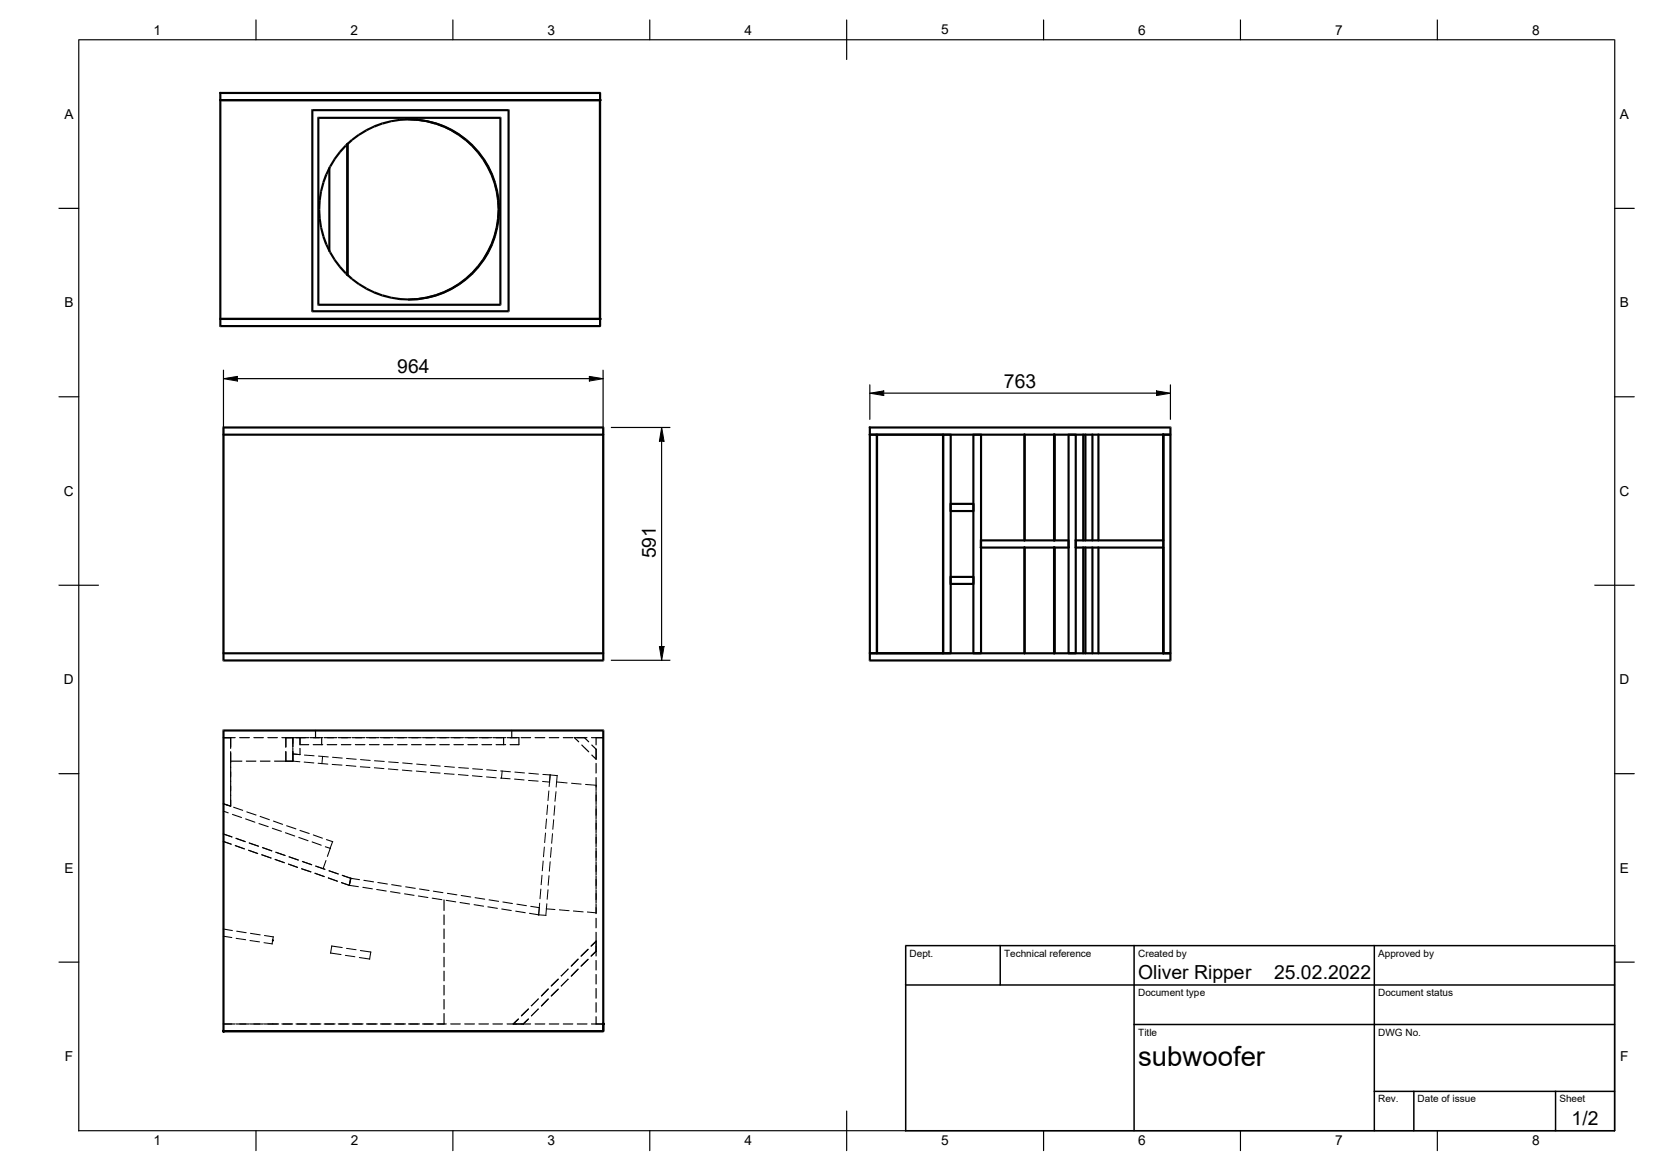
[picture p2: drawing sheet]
<svg xmlns="http://www.w3.org/2000/svg" width="420mm" height="297mm" viewBox="0 0 420 297" stroke-linecap="round" stroke-linejoin="round" font-family="sans-serif">
<defs><g id="words">
<text font-size="7" x="289" y="270.6">subwoofer</text>
<g font-size="4.9">
<text x="100.9" y="94.7">964</text>
<text x="254.9" y="98.4">763</text>
<text x="166.5" y="141.8" transform="rotate(-90 166.5 141.8)">591</text>
<text x="289" y="248.6">Oliver Ripper</text>
<text x="323.5" y="248.6">25.02.2022</text>
<text x="399.1" y="285.7">1/2</text>
</g>
<g font-size="3.5">
<text x="39" y="8.8">1</text>
<text x="89" y="8.8">2</text>
<text x="139" y="8.8">3</text>
<text x="189" y="8.8">4</text>
<text x="239" y="8.7">5</text>
<text x="289" y="8.8">6</text>
<text x="339" y="8.8">7</text>
<text x="389" y="8.8">8</text>
<text x="16.3" y="30.2">A</text>
<text x="411.3" y="30.2">A</text>
<text x="16.3" y="78">B</text>
<text x="411.3" y="78">B</text>
<text x="16.2" y="125.9">C</text>
<text x="411.2" y="125.9">C</text>
<text x="16.2" y="173.7">D</text>
<text x="411.2" y="173.7">D</text>
<text x="16.3" y="221.5">E</text>
<text x="411.3" y="221.5">E</text>
<text x="16.4" y="269.3">F</text>
<text x="411.4" y="269.3">F</text>
<text x="39" y="290.7">1</text>
<text x="89" y="290.7">2</text>
<text x="139" y="290.7">3</text>
<text x="189" y="290.7">4</text>
<text x="239" y="290.7">5</text>
<text x="289" y="290.7">6</text>
<text x="339" y="290.7">7</text>
<text x="389" y="290.7">8</text>
</g>
<g font-size="2.5">
<text x="231" y="242.9">Dept.</text>
<text x="255" y="242.9">Technical reference</text>
<text x="289" y="242.9">Created by</text>
<text x="350" y="242.9">Approved by</text>
<text x="289" y="252.9">Document type</text>
<text x="350" y="252.9">Document status</text>
<text x="289" y="262.9">Title</text>
<text x="350" y="262.9">DWG No.</text>
<text x="350" y="279.9">Rev.</text>
<text x="360" y="279.9">Date of issue</text>
<text x="396" y="279.9">Sheet</text>
</g>
</g></defs>
<g fill="#000">
<path d="M86.1 38.4l.2 .2zM87.5 36.8l.3 .2zM89.2 35.3l.2 .2zM91 34l.1 .2zM94.9 31.8l.1 .3zM97 31.1l.1 .2zM99.2 30.5l.1 .3zM101.5 30.1l.1 .3zM106.1 30.1v.3zM106.2 30.1v.3zM108.4 30.5v.3zM108.5 30.5v.3z"/>
<path d="M110.7 31.1l-.1 .2zM110.7 31.1v.2zM112.8 31.8l-.2 .3zM112.9 31.8l-.1 .3zM116.7 34l-.2 .2zM116.8 34l-.1 .2zM118.4 35.3l-.1 .3zM118.6 35.3l-.2 .2zM119.9 37l.2-.2zM120.2 36.8l-.2 .2zM121.6 38.4l-.2 .3zM121.5 38.6l.2-.2z"/>
<path d="M80.9 50.8h.3zM80.9 55.5h.3zM81.3 48.5l.2 .1zM81.3 57.8h.2zM81.8 46.3l.3 .1zM82.6 44.2l.2 .1zM84.8 40.2l.2 .2zM122.7 40.4l.2-.1zM122.8 40.4l.3-.2zM124.8 44.3l.3-.1zM124.9 44.2h.3zM125.6 46.4l.2-.1z"/>
<path d="M125.7 46.4l.2-.1zM126.1 57.8h.3zM126.1 48.6l.3-.1zM126.2 48.6l.3-.1zM126.2 57.8h.3zM126.4 55.5h.3zM126.4 50.8h.3zM126.6 50.8h.3zM126.6 55.5h.3zM81.8 60h.3zM82.6 62.2l.2-.1zM84.8 66.1l.2-.1z"/>
<path d="M86.1 67.9l.2-.2zM87.5 69.5l.3-.2zM89.4 70.8l-.2 .2zM91.1 72.1l-.1 .2zM95 74.3l-.1 .2zM97.1 75l-.1 .3zM99.3 75.6l-.1 .2zM101.6 75.9l-.1 .3zM106.1 75.9v.3zM106.2 75.9l.1 .3zM108.4 75.6l.1 .2zM108.5 75.6v.2z"/>
<path d="M110.6 75l.1 .3zM110.7 75l.1 .3zM112.6 74.2l.2 .3zM112.8 74.3l.1 .2zM116.5 72.1l.2 .2zM116.7 72.1l.1 .2zM118.3 70.8l.2 .2zM118.4 70.8l.2 .2zM119.9 69.3l.2 .2zM120 69.3l.2 .3zM121.4 67.7l.2 .2zM121.5 67.7l.2 .2z"/>
<path d="M122.7 65.9l.2 .2zM122.8 66l.3 .1zM124.8 62.1l.3 .1zM124.9 62.1l.3 .1zM125.6 59.9l.2 .1zM125.7 59.9l.2 .2zM56.7 96.1l3.5-.6v1.2zM149.6 95.5l3.6 .6-3.6 .6zM220.9 99.8l3.5-.6v1.2zM293.7 99.2l3.5 .6-3.5 .6zM168 108.5l.6 3.5h-1.2zM167.4 164.1h1.2l-.6 3.5z"/>
<path d="M19.9 10.1h.3v277l-.2 .1z" fill-rule="evenodd"/>
<path d="M19.9 9.9l.1 .2z" fill-rule="evenodd"/>
<path d="M64.9 5l.3 .1v5l-.2 .1z" fill-rule="evenodd"/>
<path d="M114.9 5l.2 .1v5l-.1 .1z" fill-rule="evenodd"/>
<path d="M164.8 5l.3 .1v5l-.1 .1z" fill-rule="evenodd"/>
<path d="M214.8 5l.3 .1v10l-.1 .1z" fill-rule="evenodd"/>
<path d="M264.8 5l.3 .1v5l-.1 .1z" fill-rule="evenodd"/>
<path d="M314.8 5l.3 .1v5l-.1 .1z" fill-rule="evenodd"/>
<path d="M364.8 5l.3 .1v5l-.1 .1z" fill-rule="evenodd"/>
<path d="M410 9.9l.2 .2z" fill-rule="evenodd"/>
<path d="M20 9.9h390v.3h-390z" fill-rule="evenodd"/>
<path d="M55.7 25.3l.2-.2v.3z" fill-rule="evenodd"/>
<path d="M55.7 25.4h.5v55.5h-.5z" fill-rule="evenodd"/>
<path d="M55.7 25.3l96.7-.2v.6h-96.5l-.2-.2z" fill-rule="evenodd"/>
<path d="M55.8 23.3h.2l.2 .3v1.8l-.3 .3-.2-.2z" fill-rule="evenodd"/>
<path d="M79 27.8l.3-.1v.2z" fill-rule="evenodd"/>
<path d="M79.3 27.7h49.8v.5h-49.8z" fill-rule="evenodd"/>
<path d="M80.7 29.6l.1 .3h-.2z" fill-rule="evenodd"/>
<path d="M80.8 29.6h46.2v.6h-46.2z" fill-rule="evenodd"/>
<path d="M86.1 38.5l.4 .3-1.3 1.8-.4-.4z" fill-rule="evenodd"/>
<path d="M87.5 36.8l.5 .4-1.5 1.6-.4-.4z" fill-rule="evenodd"/>
<path d="M87.9 36.5l.4-.1 .1 .2v33.2l-.3 .3-.2-.2z" fill-rule="evenodd"/>
<path d="M88 36.4l.4-.2 .2 .3v33.4l-.3 .2-.3-.1z" fill-rule="evenodd"/>
<path d="M87.6 36.8l1.6-1.5 .4 .4-1.7 1.5z" fill-rule="evenodd"/>
<path d="M89.2 35.3l1.8-1.3 .3 .4-1.8 1.3z" fill-rule="evenodd"/>
<path d="M92.9 32.8l.1 .3z" fill-rule="evenodd"/>
<path d="M91 34l1.9-1.1 .3 .4-1.9 1.2z" fill-rule="evenodd"/>
<path d="M92.9 32.8l2-.9 .2 .4-2 1z" fill-rule="evenodd"/>
<path d="M94.9 31.8l2.1-.7 .2 .5-2.1 .8z" fill-rule="evenodd"/>
<path d="M97 31.1l2.2-.6 .2 .5-2.2 .6z" fill-rule="evenodd"/>
<path d="M99.3 30.5l2.2-.4 .1 .6-2.2 .3z" fill-rule="evenodd"/>
<path d="M103.9 30.1v.2z" fill-rule="evenodd"/>
<path d="M101.6 30.1h2.3v.5l-2.3 .1z" fill-rule="evenodd"/>
<path d="M103.6 30.1h2.5v.6l-2.3-.1-.3-.2z" fill-rule="evenodd"/>
<path d="M103.9 30.1h2.3v.6l-2.3-.1z" fill-rule="evenodd"/>
<path d="M106.2 30.1l2.2 .4-.1 .5-2.2-.3z" fill-rule="evenodd"/>
<path d="M106.3 30.1l2.2 .4v.5l-2.3-.3z" fill-rule="evenodd"/>
<path d="M108.5 30.5l2.2 .6-.2 .5-2.2-.6z" fill-rule="evenodd"/>
<path d="M108.5 30.5l2.2 .6-.1 .5-2.2-.6z" fill-rule="evenodd"/>
<path d="M110.7 31.1l2.1 .7-.2 .6-2.1-.8z" fill-rule="evenodd"/>
<path d="M110.8 31.1l2.1 .7-.2 .5-2.1-.7z" fill-rule="evenodd"/>
<path d="M114.8 32.8l-.2 .3z" fill-rule="evenodd"/>
<path d="M112.8 31.9l2 .9-.2 .5-2-1z" fill-rule="evenodd"/>
<path d="M114.9 32.8l-.1 .3z" fill-rule="evenodd"/>
<path d="M112.9 31.8l2 1-.3 .5-2-1z" fill-rule="evenodd"/>
<path d="M114.8 32.9l1.9 1.1-.3 .5-1.9-1.2z" fill-rule="evenodd"/>
<path d="M114.9 32.8l1.9 1.2-.3 .5-1.9-1.2z" fill-rule="evenodd"/>
<path d="M116.7 34l1.7 1.3-.3 .5-1.7-1.3z" fill-rule="evenodd"/>
<path d="M116.8 34l1.8 1.3-.4 .4-1.7-1.3z" fill-rule="evenodd"/>
<path d="M118.1 35.7l.4-.4 1.6 1.5-.4 .4z" fill-rule="evenodd"/>
<path d="M118.6 35.3l1.6 1.5-.4 .4-1.6-1.5z" fill-rule="evenodd"/>
<path d="M119.9 37l.2-.2 1.5 1.6-.4 .4-1.5-1.6z" fill-rule="evenodd"/>
<path d="M119.8 37.2l.4-.4 1.5 1.6-.4 .4z" fill-rule="evenodd"/>
<path d="M126.8 29.9h.5v47.4h-.5z" fill-rule="evenodd"/>
<path d="M127 29.6l.3 .3h-.3z" fill-rule="evenodd"/>
<path d="M128.9 27.9h.5v51.1h-.5z" fill-rule="evenodd"/>
<path d="M129.1 27.7l.3 .2h-.3z" fill-rule="evenodd"/>
<path d="M152.1 25.3l.3-.2 .2 .3v55.5l-.3 .3-.2-.1z" fill-rule="evenodd"/>
<path d="M55.7 23.5l96.7-.2v.6h-96.5l-.2-.2z" fill-rule="evenodd"/>
<path d="M152.4 25.1l.3 .3h-.3z" fill-rule="evenodd"/>
<path d="M55.9 25.1h96.5v.6h-96.5z" fill-rule="evenodd"/>
<path d="M152.4 23.3l.3 .3h-.3z" fill-rule="evenodd"/>
<path d="M152.4 25.4h.3l-.3 .3z" fill-rule="evenodd"/>
<path d="M152.1 23.6h.6v1.8h-.6z" fill-rule="evenodd"/>
<path d="M14.9 52.7l5.3 .2-.2 .1h-5z" fill-rule="evenodd"/>
<path d="M80.8 53.2h.3z" fill-rule="evenodd"/>
<path d="M80.8 53.2h.5l.1 2.3h-.5z" fill-rule="evenodd"/>
<path d="M80.9 50.8h.5l-.1 2.4h-.5z" fill-rule="evenodd"/>
<path d="M80.9 55.5h.5l.4 2.2-.5 .1z" fill-rule="evenodd"/>
<path d="M81.3 48.5l.5 .1-.4 2.3-.5-.1z" fill-rule="evenodd"/>
<path d="M81.3 57.9l.5-.2 .6 2.2-.6 .1z" fill-rule="evenodd"/>
<path d="M81.8 46.3l.6 .1-.6 2.2-.5-.1z" fill-rule="evenodd"/>
<path d="M82.6 44.2l.5 .2-.8 2.1-.5-.2z" fill-rule="evenodd"/>
<path d="M83.4 42.6l.3-.1 .2 .3v20.8l-.3 .3-.2-.1z" fill-rule="evenodd"/>
<path d="M83.6 42.2h.2z" fill-rule="evenodd"/>
<path d="M83.6 42.2l.5 .2-1 2-.5-.2z" fill-rule="evenodd"/>
<path d="M84.8 40.3l.4 .2-1.1 1.9-.5-.3z" fill-rule="evenodd"/>
<path d="M121.2 38.8l.4-.3 1.3 1.8-.4 .3z" fill-rule="evenodd"/>
<path d="M121.3 38.8l.4-.4 1.3 1.8-.4 .4z" fill-rule="evenodd"/>
<path d="M123.8 42.3l.3-.1z" fill-rule="evenodd"/>
<path d="M122.5 40.6l.4-.3 1.2 1.9-.5 .2z" fill-rule="evenodd"/>
<path d="M124 42.2l.2-.1z" fill-rule="evenodd"/>
<path d="M122.6 40.5l.5-.3 1.1 1.9-.5 .3z" fill-rule="evenodd"/>
<path d="M123.6 42.4l.5-.2 1 2-.6 .2z" fill-rule="evenodd"/>
<path d="M123.7 42.4l.5-.3 1 2.1-.5 .2z" fill-rule="evenodd"/>
<path d="M124.5 44.4l.6-.2 .7 2.1-.5 .2z" fill-rule="evenodd"/>
<path d="M124.7 44.4l.5-.2 .7 2.1-.5 .1z" fill-rule="evenodd"/>
<path d="M126.2 55.5h.5l-.3 2.3-.5-.1z" fill-rule="evenodd"/>
<path d="M125.3 46.4l.5-.1 .6 2.2-.5 .1z" fill-rule="evenodd"/>
<path d="M125.4 46.4l.5-.1 .6 2.2-.5 .1z" fill-rule="evenodd"/>
<path d="M126.3 55.5h.6l-.4 2.3-.5-.1z" fill-rule="evenodd"/>
<path d="M126.3 53.2h.5l-.1 2.3h-.5z" fill-rule="evenodd"/>
<path d="M125.9 48.6l.5-.1 .3 2.3-.5 .1z" fill-rule="evenodd"/>
<path d="M126.6 53.2h.3z" fill-rule="evenodd"/>
<path d="M126.2 50.8h.5l.1 2.4h-.5z" fill-rule="evenodd"/>
<path d="M126 48.6l.5-.1 .4 2.3-.6 .1z" fill-rule="evenodd"/>
<path d="M126.4 53.2h.6l-.1 2.3h-.6z" fill-rule="evenodd"/>
<path d="M126.7 53.2h.3z" fill-rule="evenodd"/>
<path d="M126.3 50.8h.6l.1 2.4h-.6z" fill-rule="evenodd"/>
<path d="M409.9 52.7l5.2 .2-.1 .1h-5z" fill-rule="evenodd"/>
<path d="M79 79h.3v.3z" fill-rule="evenodd"/>
<path d="M79 27.9h.6v51.1h-.6z" fill-rule="evenodd"/>
<path d="M80.6 77.3h.2v.3z" fill-rule="evenodd"/>
<path d="M80.6 29.9h.5v47.4h-.5z" fill-rule="evenodd"/>
<path d="M81.8 60.1l.5-.2 .8 2.1-.5 .2z" fill-rule="evenodd"/>
<path d="M82.6 62.2l.5-.3 1 2.1-.5 .2z" fill-rule="evenodd"/>
<path d="M83.6 64.2l.2-.1z" fill-rule="evenodd"/>
<path d="M83.6 64.2l.5-.3 1.1 1.9-.4 .3z" fill-rule="evenodd"/>
<path d="M84.8 66.1l.4-.3 1.3 1.8-.4 .3z" fill-rule="evenodd"/>
<path d="M86.1 67.9l.4-.4 1.5 1.7-.5 .3z" fill-rule="evenodd"/>
<path d="M87.9 69.1l1.7 1.5-.4 .4-1.6-1.4z" fill-rule="evenodd"/>
<path d="M89.5 70.6l1.8 1.3-.3 .4-1.8-1.3z" fill-rule="evenodd"/>
<path d="M91.3 71.9l1.9 1.1-.3 .5-1.9-1.2z" fill-rule="evenodd"/>
<path d="M93 73.3l-.1 .2z" fill-rule="evenodd"/>
<path d="M93.1 73l2 1-.2 .5-2-1z" fill-rule="evenodd"/>
<path d="M95.1 74l2.1 .8-.2 .5-2.1-.8z" fill-rule="evenodd"/>
<path d="M97.2 74.7l2.2 .6-.2 .5-2.2-.5z" fill-rule="evenodd"/>
<path d="M99.4 75.3l2.2 .3-.1 .6-2.2-.4z" fill-rule="evenodd"/>
<path d="M101.6 75.6l2.3 .2v.5l-2.3-.1z" fill-rule="evenodd"/>
<path d="M103.5 75.9l2.6-.3v.6l-2.4 .1z" fill-rule="evenodd"/>
<path d="M103.9 76v.3z" fill-rule="evenodd"/>
<path d="M103.9 75.8l2.3-.2v.6l-2.3 .1z" fill-rule="evenodd"/>
<path d="M106.1 75.6l2.2-.3 .1 .5-2.2 .4z" fill-rule="evenodd"/>
<path d="M106.2 75.6l2.3-.3v.5l-2.2 .4z" fill-rule="evenodd"/>
<path d="M108.3 75.3l2.2-.6 .2 .6-2.2 .5z" fill-rule="evenodd"/>
<path d="M108.4 75.3l2.2-.6 .1 .6-2.2 .5z" fill-rule="evenodd"/>
<path d="M110.5 74.7l2.1-.7 .2 .5-2.1 .7z" fill-rule="evenodd"/>
<path d="M110.6 74.8l2.1-.8 .2 .5-2.1 .8z" fill-rule="evenodd"/>
<path d="M112.6 74l2-1 .2 .5-2 1z" fill-rule="evenodd"/>
<path d="M112.6 74l2-1 .3 .5-2 1z" fill-rule="evenodd"/>
<path d="M114.6 73.2l.2 .3z" fill-rule="evenodd"/>
<path d="M114.5 73l1.9-1.1 .3 .4-1.9 1.2z" fill-rule="evenodd"/>
<path d="M114.8 73.3l.1 .2z" fill-rule="evenodd"/>
<path d="M114.6 73l1.9-1.1 .3 .4-1.9 1.2z" fill-rule="evenodd"/>
<path d="M116.4 71.9l1.7-1.3 .3 .4-1.7 1.3z" fill-rule="evenodd"/>
<path d="M116.5 71.9l1.7-1.3 .4 .4-1.8 1.3z" fill-rule="evenodd"/>
<path d="M118.1 70.6l1.6-1.5 .4 .4-1.6 1.5z" fill-rule="evenodd"/>
<path d="M118.2 70.6l1.6-1.5 .4 .5-1.6 1.4z" fill-rule="evenodd"/>
<path d="M121.2 67.5l.4 .4-1.5 1.6-.4-.4z" fill-rule="evenodd"/>
<path d="M121.3 67.5l.4 .4-1.5 1.6-.4-.4z" fill-rule="evenodd"/>
<path d="M122.5 65.7l.4 .4-1.3 1.8-.4-.4z" fill-rule="evenodd"/>
<path d="M122.6 65.8l.4 .3-1.3 1.8-.4-.3z" fill-rule="evenodd"/>
<path d="M123.6 63.9l.5 .3-1.2 1.9-.4-.3z" fill-rule="evenodd"/>
<path d="M123.7 63.9l.5 .3-1.1 1.9-.5-.3z" fill-rule="evenodd"/>
<path d="M123.8 64.1l.3 .1z" fill-rule="evenodd"/>
<path d="M124.5 61.9l.6 .3-1 2-.5-.3z" fill-rule="evenodd"/>
<path d="M124 64.1l.2 .1z" fill-rule="evenodd"/>
<path d="M124.7 61.9l.5 .3-1 2-.5-.3z" fill-rule="evenodd"/>
<path d="M125.3 59.9l.5 .1-.7 2.1-.6-.1z" fill-rule="evenodd"/>
<path d="M125.4 59.9l.5 .2-.7 2-.5-.1z" fill-rule="evenodd"/>
<path d="M125.9 57.7l.5 .1-.6 2.2-.5-.1z" fill-rule="evenodd"/>
<path d="M126 57.7l.5 .1-.6 2.2-.5-.1z" fill-rule="evenodd"/>
<path d="M80.8 77.1h46.2v.5h-46.2z" fill-rule="evenodd"/>
<path d="M127 77.3h.3l-.3 .3z" fill-rule="evenodd"/>
<path d="M79.3 78.7h49.8v.6h-49.8z" fill-rule="evenodd"/>
<path d="M129.1 79h.3l-.3 .3z" fill-rule="evenodd"/>
<path d="M55.7 80.8l.2-.1v.2z" fill-rule="evenodd"/>
<path d="M55.7 80.9h.5v1.9h-.5z" fill-rule="evenodd"/>
<path d="M55.7 80.9h.2v.3z" fill-rule="evenodd"/>
<path d="M55.9 80.7h96.5v.5h-96.5z" fill-rule="evenodd"/>
<path d="M55.7 82.8h.2v.3z" fill-rule="evenodd"/>
<path d="M55.9 82.5h96.5v.6h-96.5z" fill-rule="evenodd"/>
<path d="M60.1 96l89.7 .1-.2 .2h-89.4z" fill-rule="evenodd"/>
<path d="M152.4 80.7l.3 .2h-.3z" fill-rule="evenodd"/>
<path d="M55.9 80.7h96.5v.5h-96.5z" fill-rule="evenodd"/>
<path d="M152.4 80.9h.3l-.3 .3z" fill-rule="evenodd"/>
<path d="M152.1 25.4h.6v55.5h-.6z" fill-rule="evenodd"/>
<path d="M152.4 82.8h.3l-.3 .3z" fill-rule="evenodd"/>
<path d="M152.1 80.9h.6v1.9h-.6z" fill-rule="evenodd"/>
<path d="M224.3 99.7l69.5 .1-.1 .1h-69.3z" fill-rule="evenodd"/>
<path d="M14.9 100.6l5.3 .1-.2 .2h-5z" fill-rule="evenodd"/>
<path d="M56.6 108.2l.1 .3h-.2z" fill-rule="evenodd"/>
<path d="M56.6 110.1l.1 .2h-.2z" fill-rule="evenodd"/>
<path d="M56.5 108.5h.5v1.8l-.3 .3-.2-.2z" fill-rule="evenodd"/>
<path d="M56.5 110.3h.5v55.5l-.3 .3-.2-.2z" fill-rule="evenodd"/>
<path d="M153.2 108.2l.3 .3h-.3z" fill-rule="evenodd"/>
<path d="M56.7 108.2h96.5v.6h-96.5z" fill-rule="evenodd"/>
<path d="M153.2 110.1l.3 .2h-.3z" fill-rule="evenodd"/>
<path d="M56.7 110.1h96.5v.5h-96.5z" fill-rule="evenodd"/>
<path d="M152.9 108.5h.6v1.8l-.3 .3-.3-.2z" fill-rule="evenodd"/>
<path d="M155.2 108.4l15.1 .1-.2 .2h-14.9z" fill-rule="evenodd"/>
<path d="M220.7 110.1l.2 .2h-.3z" fill-rule="evenodd"/>
<path d="M220.9 110.1h1.8v.5h-1.8z" fill-rule="evenodd"/>
<path d="M220.6 110.2l76.6-.1v.5h-76.3l-.3-.2z" fill-rule="evenodd"/>
<path d="M220.7 97.6l.3 .1v8.7l-.1 .2z" fill-rule="evenodd"/>
<path d="M220.7 108.2h.3l.1 .3v1.8l-.2 .3-.3-.2z" fill-rule="evenodd"/>
<path d="M222.4 110.2l.2-.1v.2z" fill-rule="evenodd"/>
<path d="M222.4 110.3h.5v55.5h-.5z" fill-rule="evenodd"/>
<path d="M222.4 110.3h.6v55.5h-.6z" fill-rule="evenodd"/>
<path d="M222.7 110.1l.3 .2h-.3z" fill-rule="evenodd"/>
<path d="M239.3 110.1l.1 .2h-.2z" fill-rule="evenodd"/>
<path d="M239.2 110.3h.5v55.5h-.5z" fill-rule="evenodd"/>
<path d="M239.5 110.1l.3 .2h-.3z" fill-rule="evenodd"/>
<path d="M222.6 110.1h16.9v.5h-16.9z" fill-rule="evenodd"/>
<path d="M241.4 110.1l.3 .2h-.3z" fill-rule="evenodd"/>
<path d="M239.4 110.1h2v.5h-2z" fill-rule="evenodd"/>
<path d="M247 110.1l.1 .2h-.2z" fill-rule="evenodd"/>
<path d="M246.9 110.3h.5v55.5h-.5z" fill-rule="evenodd"/>
<path d="M249.1 110.1l.3 .2h-.3z" fill-rule="evenodd"/>
<path d="M247.1 110.1h2v.5h-2z" fill-rule="evenodd"/>
<path d="M271.2 110.1l.1 .2h-.2z" fill-rule="evenodd"/>
<path d="M271.3 110.1h1.8v.5h-1.8z" fill-rule="evenodd"/>
<path d="M272.9 110.3h.5v55.5h-.5z" fill-rule="evenodd"/>
<path d="M273.1 110.1l.3 .2h-.3z" fill-rule="evenodd"/>
<path d="M297.2 108.2l.3 .3h-.3z" fill-rule="evenodd"/>
<path d="M297.2 110.1l.3 .2h-.3z" fill-rule="evenodd"/>
<path d="M220.6 108.4l76.6-.2v.6h-76.3l-.3-.2z" fill-rule="evenodd"/>
<path d="M295.1 110.2l2.1-.1v.5h-1.8l-.3-.2z" fill-rule="evenodd"/>
<path d="M297.1 97.6l.2 .1v8.7l-.1 .2z" fill-rule="evenodd"/>
<path d="M297.2 110.3h.3l-.3 .3z" fill-rule="evenodd"/>
<path d="M296.9 108.5h.6v1.8h-.6z" fill-rule="evenodd"/>
<path d="M409.9 100.6l5.2 .1-.1 .2h-5z" fill-rule="evenodd"/>
<path d="M241.2 127.6l.1 .3h-.2z" fill-rule="evenodd"/>
<path d="M241.1 129.7h.2v.3z" fill-rule="evenodd"/>
<path d="M241.3 127.6h5.9v.6h-5.9z" fill-rule="evenodd"/>
<path d="M241.1 127.9h.5v1.8h-.5z" fill-rule="evenodd"/>
<path d="M246.9 127.9h.6v1.8h-.6z" fill-rule="evenodd"/>
<path d="M247.2 127.6l.3 .3h-.3z" fill-rule="evenodd"/>
<path d="M241.3 129.5h5.9v.5h-5.9z" fill-rule="evenodd"/>
<path d="M247.2 129.7h.3l-.3 .3z" fill-rule="evenodd"/>
<path d="M248.8 137.2h.5v1.8l-.3 .3-.2-.2z" fill-rule="evenodd"/>
<path d="M248.8 137l.2-.1v.3z" fill-rule="evenodd"/>
<path d="M260 110.1h.3l.1 .2v26.9l-.3 .3-.2-.2z" fill-rule="evenodd"/>
<path d="M260 110.1h.3l.1 .2v26.9l-.3 .3-.2-.2z" fill-rule="evenodd"/>
<path d="M267.5 110.1h.3l.1 .2v26.9l-.3 .3-.2-.2z" fill-rule="evenodd"/>
<path d="M267.5 110.1h.3l.1 .2v26.9l-.3 .3-.2-.2z" fill-rule="evenodd"/>
<path d="M267.7 110.1h.2l.2 .2v26.9l-.3 .3-.3-.2z" fill-rule="evenodd"/>
<path d="M271.3 136.9l.3 .3h-.3z" fill-rule="evenodd"/>
<path d="M249 136.9h22.3v.6h-22.3z" fill-rule="evenodd"/>
<path d="M248.8 138.9l22.6-.2 .2 .3-.3 .3h-22.3l-.2-.2z" fill-rule="evenodd"/>
<path d="M271.1 137.2h.5v1.8l-.3 .3-.2-.2z" fill-rule="evenodd"/>
<path d="M273 136.9h.3l.1 .3v1.8l-.3 .3-.2-.2z" fill-rule="evenodd"/>
<path d="M274.9 110.1h.3l.1 .2v26.9l-.3 .3-.2-.2z" fill-rule="evenodd"/>
<path d="M275.5 110.1h.2l.2 .2v26.9l-.3 .3-.3-.2z" fill-rule="evenodd"/>
<path d="M277.2 110.1h.3l.2 .2v26.9l-.3 .3-.3-.2z" fill-rule="evenodd"/>
<path d="M278.8 110.1h.2l.2 .2v26.9l-.3 .3-.3-.2z" fill-rule="evenodd"/>
<path d="M273 138.7h22.5l.2 .3-.3 .3h-22.3l-.2-.2z" fill-rule="evenodd"/>
<path d="M295.4 136.9l.3 .3h-.3z" fill-rule="evenodd"/>
<path d="M272.9 137l22.5-.1v.6h-22.3l-.2-.2z" fill-rule="evenodd"/>
<path d="M295.2 110.1h.3l.2 .2v26.9l-.3 .3-.3-.2z" fill-rule="evenodd"/>
<path d="M295.2 110.1h.3l.2 .2v26.9l-.3 .3-.3-.2z" fill-rule="evenodd"/>
<path d="M295.1 137.2h.6v1.8h-.6z" fill-rule="evenodd"/>
<path d="M14.9 148.4l10.2 .1-.1 .2h-10z" fill-rule="evenodd"/>
<path d="M241.2 146.2l.1 .2h-.2z" fill-rule="evenodd"/>
<path d="M241.1 148.2h.2v.3z" fill-rule="evenodd"/>
<path d="M241.3 146.2h5.9v.5h-5.9z" fill-rule="evenodd"/>
<path d="M241.1 146.4h.5v1.8h-.5z" fill-rule="evenodd"/>
<path d="M246.9 146.4h.6v1.8h-.6z" fill-rule="evenodd"/>
<path d="M247.2 146.2l.3 .2h-.3z" fill-rule="evenodd"/>
<path d="M241.3 148h5.9v.5h-5.9z" fill-rule="evenodd"/>
<path d="M247.2 148.2h.3l-.3 .3z" fill-rule="evenodd"/>
<path d="M404.9 148.4l10.2 .1-.1 .2h-10z" fill-rule="evenodd"/>
<path d="M56.5 165.7l.2-.1v.2z" fill-rule="evenodd"/>
<path d="M56.5 165.8h.5v1.8h-.5z" fill-rule="evenodd"/>
<path d="M56.5 167.6h.2v.3z" fill-rule="evenodd"/>
<path d="M56.7 167.4h96.5v.5h-96.5z" fill-rule="evenodd"/>
<path d="M56.6 93.9l.3 .1v71.5l-.2 .2z" fill-rule="evenodd"/>
<path d="M56.7 165.6h96.6l.2 .2-.3 .3h-96.5z" fill-rule="evenodd"/>
<path d="M153 93.9l.3 .1v71.5l-.2 .2z" fill-rule="evenodd"/>
<path d="M153.2 167.6h.3l-.3 .3z" fill-rule="evenodd"/>
<path d="M152.9 165.8h.6v1.8h-.6z" fill-rule="evenodd"/>
<path d="M152.9 110.3h.6v55.5h-.6z" fill-rule="evenodd"/>
<path d="M155.2 167.5l15.1 .1-.2 .2h-14.9z" fill-rule="evenodd"/>
<path d="M167.9 111.8l.2 .2v52.1l-.1 .2z" fill-rule="evenodd"/>
<path d="M220.7 165.6l.2 .2h-.3z" fill-rule="evenodd"/>
<path d="M220.6 165.8h.3v.3z" fill-rule="evenodd"/>
<path d="M220.6 167.6h.3v.3z" fill-rule="evenodd"/>
<path d="M220.9 165.6h76.3v.5h-76.3z" fill-rule="evenodd"/>
<path d="M220.6 110.3h.5v55.5h-.5z" fill-rule="evenodd"/>
<path d="M220.6 165.8h.5v1.8h-.5z" fill-rule="evenodd"/>
<path d="M222.4 165.8h.2v.3z" fill-rule="evenodd"/>
<path d="M222.6 165.6h16.9v.5h-16.9z" fill-rule="evenodd"/>
<path d="M220.9 165.6h1.8v.5h-1.8z" fill-rule="evenodd"/>
<path d="M222.7 165.8h.3l-.3 .3z" fill-rule="evenodd"/>
<path d="M239.2 165.8h.2v.3z" fill-rule="evenodd"/>
<path d="M239.4 165.6h2v.5h-2z" fill-rule="evenodd"/>
<path d="M239.5 165.8h.3l-.3 .3z" fill-rule="evenodd"/>
<path d="M239.2 110.3h.6v55.5h-.6z" fill-rule="evenodd"/>
<path d="M241.4 165.8h.3l-.3 .3z" fill-rule="evenodd"/>
<path d="M241.1 110.3h.6v55.5h-.6z" fill-rule="evenodd"/>
<path d="M246.9 165.8h.2v.3z" fill-rule="evenodd"/>
<path d="M247.1 165.6h2v.5h-2z" fill-rule="evenodd"/>
<path d="M249.1 165.8h.3l-.3 .3z" fill-rule="evenodd"/>
<path d="M248.8 110.3h.6v55.5h-.6z" fill-rule="evenodd"/>
<path d="M260 138.7h.3l.1 .3v26.8l-.3 .3-.2-.2z" fill-rule="evenodd"/>
<path d="M260 138.7h.3l.1 .3v26.8l-.3 .3-.2-.2z" fill-rule="evenodd"/>
<path d="M267.5 138.7h.3l.1 .3v26.8l-.3 .3-.2-.2z" fill-rule="evenodd"/>
<path d="M267.5 138.7h.3l.1 .3v26.8l-.3 .3-.2-.2z" fill-rule="evenodd"/>
<path d="M267.7 138.7h.2l.2 .3v26.8l-.3 .3-.3-.2z" fill-rule="evenodd"/>
<path d="M271.1 165.8h.2v.3z" fill-rule="evenodd"/>
<path d="M271.1 110.3h.5v55.5h-.5z" fill-rule="evenodd"/>
<path d="M271.3 165.6h1.8v.5h-1.8z" fill-rule="evenodd"/>
<path d="M273.1 165.8h.3l-.3 .3z" fill-rule="evenodd"/>
<path d="M274.9 138.7h.3l.1 .3v26.8l-.3 .3-.2-.2z" fill-rule="evenodd"/>
<path d="M275.5 138.7h.2l.2 .3v26.8l-.3 .3-.3-.2z" fill-rule="evenodd"/>
<path d="M277.2 138.7h.3l.2 .3v26.8l-.3 .3-.3-.2z" fill-rule="evenodd"/>
<path d="M278.8 138.7h.2l.2 .3v26.8l-.3 .3-.3-.2z" fill-rule="evenodd"/>
<path d="M295.1 165.7l2.1-.1v.5h-1.8l-.3-.2z" fill-rule="evenodd"/>
<path d="M295.2 138.7h.3l.2 .3v26.8l-.3 .3-.3-.2z" fill-rule="evenodd"/>
<path d="M295.1 110.2l.4-.1 .2 .2v55.5l-.3 .3-.3-.2z" fill-rule="evenodd"/>
<path d="M295.1 139h.6v26.8l-.3 .3-.3-.2z" fill-rule="evenodd"/>
<path d="M296.9 165.8h.6v1.8h-.6z" fill-rule="evenodd"/>
<path d="M220.9 167.4h76.3v.5h-76.3z" fill-rule="evenodd"/>
<path d="M297.2 165.6l.3 .2h-.3z" fill-rule="evenodd"/>
<path d="M297.2 167.6h.3l-.3 .3z" fill-rule="evenodd"/>
<path d="M297.2 165.8h.3l-.3 .3z" fill-rule="evenodd"/>
<path d="M296.9 110.3h.6v55.5h-.6z" fill-rule="evenodd"/>
<path d="M14.9 196.3l5.3 .1-.2 .2h-5z" fill-rule="evenodd"/>
<path d="M56.5 185.3l.2-.1v.2z" fill-rule="evenodd"/>
<path d="M56.5 185.4h.5v76.3h-.5z" fill-rule="evenodd"/>
<path d="M56.6 187.1l3.3 .1-.2 .2h-3z" fill-rule="evenodd"/>
<path d="M56.6 187.2h2.1l-.2 .2h-1.8z" fill-rule="evenodd"/>
<path d="M58.5 193.1l3.1 .1-.2 .2h-2.9z" fill-rule="evenodd"/>
<path d="M56.6 187.2h2.1l-.2 .2h-1.8z" fill-rule="evenodd"/>
<path d="M58.5 194.6l.2 .1v2.4l-.2 .2z" fill-rule="evenodd"/>
<path d="M58.4 191.1l.3 .1v2.3l-.2 .2z" fill-rule="evenodd"/>
<path d="M58.4 187.2h.3v2.7l-.2 .2z" fill-rule="evenodd"/>
<path d="M58.4 190.8h.3v2.4l-.2 .2z" fill-rule="evenodd"/>
<path d="M58.4 187.2h.3v2.4l-.2 .2z" fill-rule="evenodd"/>
<path d="M58.4 195.9l.3 .1v2.3l-.2 .2z" fill-rule="evenodd"/>
<path d="M58.5 193.1l.2 .1v1.6l-.2 .1z" fill-rule="evenodd"/>
<path d="M60.8 187.1l2.7 .1-.2 .2h-2.4z" fill-rule="evenodd"/>
<path d="M62.5 193.1l2.6 .1-.2 .2h-2.3z" fill-rule="evenodd"/>
<path d="M64.4 187.1l2.6 .1-.2 .2h-2.3z" fill-rule="evenodd"/>
<path d="M66 193.1l2.7 .1-.2 .2h-2.4z" fill-rule="evenodd"/>
<path d="M67.9 187.1l2.7 .1-.2 .2h-2.4z" fill-rule="evenodd"/>
<path d="M69.6 193.1l3.1 .1-.1 .2h-2.9z" fill-rule="evenodd"/>
<path d="M71.5 187.1l2.7 .1-.2 .2h-2.4z" fill-rule="evenodd"/>
<path d="M72.4 187.2h.3v2.4l-.1 .2z" fill-rule="evenodd"/>
<path d="M72.4 190.8h.3v2.4l-.1 .2z" fill-rule="evenodd"/>
<path d="M72.4 187.2h.3v2.4l-.1 .2z" fill-rule="evenodd"/>
<path d="M72.4 190.8h.3v2.4l-.1 .2z" fill-rule="evenodd"/>
<path d="M72.5 193.1l2 .1-.2 .2h-1.7z" fill-rule="evenodd"/>
<path d="M72.5 193.1l2 .1-.2 .2h-1.7z" fill-rule="evenodd"/>
<path d="M74.2 191.3l.3 .1v1.8l-.2 .2z" fill-rule="evenodd"/>
<path d="M74.2 187.2h.3v1.5l-.2 .2z" fill-rule="evenodd"/>
<path d="M74.2 189.8l.3 .1v1.5l-.2 .2z" fill-rule="evenodd"/>
<path d="M72.5 187.1l2 .1-.2 .2h-1.7z" fill-rule="evenodd"/>
<path d="M74.2 193.1l2 .2v.2l-1.9-.2z" fill-rule="evenodd"/>
<path d="M74.2 191.3l2 .1 .1 .2-2-.1z" fill-rule="evenodd"/>
<path d="M72.5 187.1l2 .1-.2 .2h-1.7z" fill-rule="evenodd"/>
<path d="M74.2 190.8h.3v2.4l-.2 .2z" fill-rule="evenodd"/>
<path d="M74.2 187.2h.3v2.4l-.2 .2z" fill-rule="evenodd"/>
<path d="M74.2 190.8h.3v2.4l-.2 .2z" fill-rule="evenodd"/>
<path d="M74.2 187.2h.3v2.4l-.2 .2z" fill-rule="evenodd"/>
<path d="M75.1 187.1l2.6 .1-.1 .2h-2.4z" fill-rule="evenodd"/>
<path d="M76 187.2h.3v1.8l-.1 .2z" fill-rule="evenodd"/>
<path d="M74.2 191.3l2 .1 .1 .2-2-.1z" fill-rule="evenodd"/>
<path d="M74.2 187.2h2.1l-.1 .2h-1.9z" fill-rule="evenodd"/>
<path d="M76.1 188.9l2.4 .1-.1 .2h-2.2z" fill-rule="evenodd"/>
<path d="M76.1 189.9l.2 .1v1.6l-.1 .1z" fill-rule="evenodd"/>
<path d="M76.1 187.1l.2 .1v1.6l-.1 .2z" fill-rule="evenodd"/>
<path d="M77.1 193.4l2.7 .1v.3l-2.6-.2z" fill-rule="evenodd"/>
<path d="M76.1 187.1l2.4 .1-.1 .2h-2.2z" fill-rule="evenodd"/>
<path d="M78.7 187.1l2.6 .1-.2 .2h-2.4z" fill-rule="evenodd"/>
<path d="M79.5 188.9l2.6 .1-.2 .2h-2.4z" fill-rule="evenodd"/>
<path d="M77.3 191.6l2.5 .1v.2l-2.5-.1z" fill-rule="evenodd"/>
<path d="M80 185.3l.3 .1v1.8l-.2 .2z" fill-rule="evenodd"/>
<path d="M80.7 193.7l2.6 .1 .1 .3-2.7-.2z" fill-rule="evenodd"/>
<path d="M81.5 187.2h.3v1.8l-.1 .2z" fill-rule="evenodd"/>
<path d="M81.8 191.9l.2 .1-.1 1.9-.2 .1z" fill-rule="evenodd"/>
<path d="M79.5 187.1l2.6 .1-.2 .2h-2.4z" fill-rule="evenodd"/>
<path d="M82.3 187.1l2.6 .1-.2 .2h-2.4z" fill-rule="evenodd"/>
<path d="M83 188.9l2.6 .1-.1 .2h-2.4z" fill-rule="evenodd"/>
<path d="M80.8 191.9l2.6 .1v.2l-2.6-.1z" fill-rule="evenodd"/>
<path d="M84.2 194l2.7 .1v.2l-2.6-.1z" fill-rule="evenodd"/>
<path d="M83 187.1l2.6 .1-.1 .2h-2.4z" fill-rule="evenodd"/>
<path d="M85.8 187.1l2.6 .1-.1 .2h-2.4z" fill-rule="evenodd"/>
<path d="M86.6 188.9l2.6 .1-.1 .2h-2.4z" fill-rule="evenodd"/>
<path d="M84.3 192.2l2.7 .1v.2l-2.6-.1z" fill-rule="evenodd"/>
<path d="M87.8 194.2l2.6 .2 .1 .2-2.7-.2z" fill-rule="evenodd"/>
<path d="M86.6 187.1l2.6 .1-.1 .2h-2.4z" fill-rule="evenodd"/>
<path d="M89.4 187.1l2.6 .1-.1 .2h-2.4z" fill-rule="evenodd"/>
<path d="M90.2 188.9l2.6 .1-.2 .2h-2.3z" fill-rule="evenodd"/>
<path d="M87.9 192.4l2.6 .2 .1 .2-2.7-.1z" fill-rule="evenodd"/>
<path d="M91.4 194.6l2.6 .1v.2l-2.6-.1z" fill-rule="evenodd"/>
<path d="M90.2 187.1l2.6 .1-.2 .2h-2.3z" fill-rule="evenodd"/>
<path d="M93 187.1l2.6 .1-.2 .2h-2.4z" fill-rule="evenodd"/>
<path d="M93.7 188.9l2.7 .1-.2 .2h-2.4z" fill-rule="evenodd"/>
<path d="M91.4 192.7l2.7 .2v.2l-2.6-.1z" fill-rule="evenodd"/>
<path d="M95 194.8l2.5 .2 .1 .2-2.6-.2z" fill-rule="evenodd"/>
<path d="M93.7 187.2h2.7l-.2 .2h-2.4z" fill-rule="evenodd"/>
<path d="M96.5 187.1l2.6 .1-.1 .2h-2.4z" fill-rule="evenodd"/>
<path d="M97.3 188.9l2.6 .1-.1 .2h-2.4z" fill-rule="evenodd"/>
<path d="M95 193l2.6 .2 .1 .2-2.7-.1z" fill-rule="evenodd"/>
<path d="M98.5 195.1l2.6 .2v.2l-2.5-.2z" fill-rule="evenodd"/>
<path d="M97.3 187.1l2.6 .1-.1 .2h-2.4z" fill-rule="evenodd"/>
<path d="M100.1 187.1l2.6 .1-.1 .2h-2.4z" fill-rule="evenodd"/>
<path d="M100.9 188.9l2.6 .1-.2 .2h-2.3z" fill-rule="evenodd"/>
<path d="M98.6 193.3l2.6 .2v.2l-2.6-.2z" fill-rule="evenodd"/>
<path d="M102.1 195.4l2.5 .2 .1 .2-2.6-.2z" fill-rule="evenodd"/>
<path d="M100.9 187.1l2.6 .1-.2 .2h-2.3z" fill-rule="evenodd"/>
<path d="M103.7 187.1l2.6 .1-.2 .2h-2.3z" fill-rule="evenodd"/>
<path d="M104.4 188.9l2.7 .1-.2 .2h-2.4z" fill-rule="evenodd"/>
<path d="M102.2 193.6l2.5 .2 .1 .2-2.6-.2z" fill-rule="evenodd"/>
<path d="M105.6 195.7l2.6 .1 .1 .2-2.6-.1z" fill-rule="evenodd"/>
<path d="M104.4 187.2h2.7l-.2 .2h-2.4z" fill-rule="evenodd"/>
<path d="M107.2 187.1l2.7 .1-.2 .2h-2.4z" fill-rule="evenodd"/>
<path d="M108 188.9l2.7 .1-.2 .2h-2.4z" fill-rule="evenodd"/>
<path d="M105.7 193.9l2.6 .2v.2l-2.6-.2z" fill-rule="evenodd"/>
<path d="M109.2 196l2.6 .1v.2l-2.6-.1z" fill-rule="evenodd"/>
<path d="M108 187.1l2.7 .1-.2 .2h-2.4z" fill-rule="evenodd"/>
<path d="M110.8 187.1l2.7 .1-.2 .2h-2.4z" fill-rule="evenodd"/>
<path d="M111.6 188.9l2.6 .1-.2 .2h-2.3z" fill-rule="evenodd"/>
<path d="M109.3 194.2l2.5 .2 .1 .2-2.6-.2z" fill-rule="evenodd"/>
<path d="M112.7 196.3l2.7 .1v.2l-2.6-.1z" fill-rule="evenodd"/>
<path d="M111.6 187.1l2.6 .1-.2 .2h-2.3z" fill-rule="evenodd"/>
<path d="M114.4 187.1l2.6 .1-.2 .2h-2.3z" fill-rule="evenodd"/>
<path d="M115.2 188.9l2.6 .1-.2 .2h-2.3z" fill-rule="evenodd"/>
<path d="M112.8 194.5l2.6 .1 .1 .3-2.6-.2z" fill-rule="evenodd"/>
<path d="M116.3 196.6l2.6 .1 .1 .2-2.7-.1z" fill-rule="evenodd"/>
<path d="M115.2 187.1l2.6 .1-.2 .2h-2.3z" fill-rule="evenodd"/>
<path d="M117.9 187.1l2.7 .1-.2 .2h-2.4z" fill-rule="evenodd"/>
<path d="M118.7 188.9l2.7 .1-.2 .2h-2.4z" fill-rule="evenodd"/>
<path d="M116.4 194.8l2.6 .1v.2l-2.6-.1z" fill-rule="evenodd"/>
<path d="M119.8 196.8l2.7 .2v.2l-2.6-.1z" fill-rule="evenodd"/>
<path d="M118.7 187.1l2.7 .1-.2 .2h-2.4z" fill-rule="evenodd"/>
<path d="M121.5 187.1l2.7 .1-.2 .2h-2.4z" fill-rule="evenodd"/>
<path d="M122.3 188.9l2.7 .1-.2 .2h-2.4z" fill-rule="evenodd"/>
<path d="M119.9 195.1l2.7 .1v.2l-2.6-.1z" fill-rule="evenodd"/>
<path d="M123.4 197.1l2.6 .2 .1 .2-2.6-.1z" fill-rule="evenodd"/>
<path d="M122.3 187.2h2.7l-.2 .2h-2.4z" fill-rule="evenodd"/>
<path d="M125.1 187.1l2.6 .1-.1 .2h-2.4z" fill-rule="evenodd"/>
<path d="M125.9 188.9l2.6 .1-.1 .2h-2.4z" fill-rule="evenodd"/>
<path d="M123.5 195.3l2.6 .2 .1 .2-2.7-.2z" fill-rule="evenodd"/>
<path d="M127 197.4l2.6 .2v.2l-2.6-.1z" fill-rule="evenodd"/>
<path d="M127.4 195.7h.2l-.1 1.9-.2 .1z" fill-rule="evenodd"/>
<path d="M127.7 187.2h.3v1.8l-.2 .2z" fill-rule="evenodd"/>
<path d="M125.9 187.1l2.6 .1-.1 .2h-2.4z" fill-rule="evenodd"/>
<path d="M128.7 187.1l2.6 .1-.2 .2h-2.3z" fill-rule="evenodd"/>
<path d="M129.5 188.9l2.4 .1-.2 .2h-2.2z" fill-rule="evenodd"/>
<path d="M127 195.6l2.7 .2v.2l-2.6-.2z" fill-rule="evenodd"/>
<path d="M129.8 185.3l.3 .1v1.8l-.2 .2z" fill-rule="evenodd"/>
<path d="M130.6 197.7l2.5 .2 .1 .2-2.6-.2z" fill-rule="evenodd"/>
<path d="M129.5 187.1l2.4 .1-.2 .2h-2.2z" fill-rule="evenodd"/>
<path d="M131.6 187.2h.3v1.8l-.2 .2z" fill-rule="evenodd"/>
<path d="M132.2 187.1l2.7 .1-.2 .2h-2.4z" fill-rule="evenodd"/>
<path d="M130.6 195.9l2.6 .2 .1 .2-2.6-.2z" fill-rule="evenodd"/>
<path d="M134.1 198l2.6 .2v.2l-2.5-.2z" fill-rule="evenodd"/>
<path d="M135.8 187.1l2.7 .1-.2 .2h-2.4z" fill-rule="evenodd"/>
<path d="M134.2 196.2l2.6 .2v.2l-2.6-.2z" fill-rule="evenodd"/>
<path d="M137.7 198.3l2 .1v.2l-2-.1z" fill-rule="evenodd"/>
<path d="M139.4 187.1l2.6 .1-.1 .2h-2.4z" fill-rule="evenodd"/>
<path d="M139.6 196.6l.2 .1-.2 3-.2 .1z" fill-rule="evenodd"/>
<path d="M139.6 196.6l.2 .1-.1 1.9-.3 .1z" fill-rule="evenodd"/>
<path d="M137.8 196.5l2 .1v.2l-2-.1z" fill-rule="evenodd"/>
<path d="M141.4 196.8h.2l-.2 3.1h-.3z" fill-rule="evenodd"/>
<path d="M139.6 196.6l2 .2v.2l-2-.1z" fill-rule="evenodd"/>
<path d="M143 187.1l2.6 .1-.2 .2h-2.4z" fill-rule="evenodd"/>
<path d="M141.2 198.4l2.9 .2v.2l-2.8-.2z" fill-rule="evenodd"/>
<path d="M145.7 187.2l.2-.1 1.2 1.3h-.2z" fill-rule="evenodd"/>
<path d="M146.5 187.1l2.7 .1-.2 .2h-2.4z" fill-rule="evenodd"/>
<path d="M145 198.8l2.6 .1 .1 .2-2.6-.1z" fill-rule="evenodd"/>
<path d="M147.6 189.1l.2-.1 1.8 1.9-.2 .1z" fill-rule="evenodd"/>
<path d="M145.8 187.1l2.7 .1-.1 .2h-2.6z" fill-rule="evenodd"/>
<path d="M148.3 187.2l.2-.1 1.1 1.3h-.2z" fill-rule="evenodd"/>
<path d="M150.1 187.1l3.2 .1-.1 .2h-3z" fill-rule="evenodd"/>
<path d="M150.2 191.6h.2l1.1 1.2-.2 .1z" fill-rule="evenodd"/>
<path d="M151.2 187.2h.3v1.9l-.2 .1z" fill-rule="evenodd"/>
<path d="M151.2 190.2h.3v2.4l-.2 .2z" fill-rule="evenodd"/>
<path d="M151.2 193.7l.3 .1v2.4l-.2 .2z" fill-rule="evenodd"/>
<path d="M151.2 197.3l.3 .1v2.4l-.2 .1z" fill-rule="evenodd"/>
<path d="M148.6 199.1l2.9 .1v.2l-2.9-.1z" fill-rule="evenodd"/>
<path d="M150.2 189.1l.2-.1 1.1 1.3h-.2z" fill-rule="evenodd"/>
<path d="M151.2 190.1l.3 .1v2.5l-.2 .2z" fill-rule="evenodd"/>
<path d="M153.2 185.2l.3 .2h-.3z" fill-rule="evenodd"/>
<path d="M56.7 185.2h96.5v.5h-96.5z" fill-rule="evenodd"/>
<path d="M151.2 187.2h2.1l-.1 .2h-1.9z" fill-rule="evenodd"/>
<path d="M409.9 196.3l5.2 .1-.1 .2h-5z" fill-rule="evenodd"/>
<path d="M56.6 203.9l2.1 .7-.2 .2-1.8-.6z" fill-rule="evenodd"/>
<path d="M56.6 213.5l2.2 .8-.1 .2-2-.8z" fill-rule="evenodd"/>
<path d="M56.6 205.8l1.5 .5-.2 .2-1.2-.5z" fill-rule="evenodd"/>
<path d="M56.6 213.5l2.2 .8-.1 .2-2-.8z" fill-rule="evenodd"/>
<path d="M56.6 203.9l2.1 .7-.2 .2-1.8-.6z" fill-rule="evenodd"/>
<path d="M56.6 203.9l1.8 .7-.2 .1-1.5-.5z" fill-rule="evenodd"/>
<path d="M58.4 201.8l.3 .1v2.7l-.2 .2z" fill-rule="evenodd"/>
<path d="M58.5 198.2l.2 .1v2.4l-.2 .2z" fill-rule="evenodd"/>
<path d="M58.4 203l.3 .1v1.5l-.2 .2z" fill-rule="evenodd"/>
<path d="M58.4 199.5l.3 .1v2.3l-.2 .2z" fill-rule="evenodd"/>
<path d="M56.6 211.6l2.4 .8-.2 .2-2.1-.8z" fill-rule="evenodd"/>
<path d="M56.6 211.6l2.5 .9-.2 .1-2.2-.8z" fill-rule="evenodd"/>
<path d="M59 206.6l2.5 .9-.2 .2-2.3-.8z" fill-rule="evenodd"/>
<path d="M59.7 214.5l2.5 1-.2 .1-2.3-.8z" fill-rule="evenodd"/>
<path d="M59.7 214.5l2.5 1-.2 .1-2.3-.8z" fill-rule="evenodd"/>
<path d="M59.3 204.8l2.5 .9-.2 .2-2.3-.8z" fill-rule="evenodd"/>
<path d="M59.9 212.7l2.5 .9-.2 .2-2.3-.9z" fill-rule="evenodd"/>
<path d="M59.9 212.7l2.5 1-.1 .1-2.4-.8z" fill-rule="evenodd"/>
<path d="M62.3 207.8l2.6 .9-.2 .2-2.3-.9z" fill-rule="evenodd"/>
<path d="M63.1 215.7l2.5 1-.2 .1-2.3-.8z" fill-rule="evenodd"/>
<path d="M63.1 215.7l2.5 1-.2 .1-2.3-.8z" fill-rule="evenodd"/>
<path d="M62.6 206l2.6 .9-.2 .2-2.3-.9z" fill-rule="evenodd"/>
<path d="M63.2 213.9l2.5 .9-.1 .2-2.4-.9z" fill-rule="evenodd"/>
<path d="M63.3 213.9l2.5 .9-.2 .2-2.3-.8z" fill-rule="evenodd"/>
<path d="M65.7 209l2.5 .8-.1 .2-2.4-.8z" fill-rule="evenodd"/>
<path d="M66.4 216.9l2.6 .9-.2 .2-2.3-.9z" fill-rule="evenodd"/>
<path d="M66.4 216.9l2.6 .9-.2 .2-2.3-.9z" fill-rule="evenodd"/>
<path d="M66 207.1l2.5 1-.1 .1-2.4-.8z" fill-rule="evenodd"/>
<path d="M66.6 215.1l2.5 .9-.1 .2-2.4-.9z" fill-rule="evenodd"/>
<path d="M66.6 215.1l2.6 .9-.2 .2-2.3-.9z" fill-rule="evenodd"/>
<path d="M69.1 210.1l2.5 .9-.2 .2-2.3-.8z" fill-rule="evenodd"/>
<path d="M69.8 218.1l2.5 .9-.1 .2-2.4-.9z" fill-rule="evenodd"/>
<path d="M69.8 218.1l2.5 .9-.1 .2-2.4-.9z" fill-rule="evenodd"/>
<path d="M69.4 208.3l2.5 1-.2 .1-2.3-.8z" fill-rule="evenodd"/>
<path d="M70 216.2l2.5 .9-.2 .2-2.3-.8z" fill-rule="evenodd"/>
<path d="M70 216.2l2.6 1-.2 .1-2.3-.8z" fill-rule="evenodd"/>
<path d="M72.4 211.3l2.6 .9-.2 .2-2.3-.9z" fill-rule="evenodd"/>
<path d="M73.2 219.2l2.5 1-.2 .1-2.3-.8z" fill-rule="evenodd"/>
<path d="M73.2 219.2l2.5 1-.2 .1-2.3-.8z" fill-rule="evenodd"/>
<path d="M72.7 209.5l2.6 .9-.2 .2-2.3-.8z" fill-rule="evenodd"/>
<path d="M73.3 217.4l2.6 .9-.2 .2-2.3-.9z" fill-rule="evenodd"/>
<path d="M73.4 217.4l2.5 .9-.2 .2-2.3-.8z" fill-rule="evenodd"/>
<path d="M75.8 212.5l2.6 .9-.2 .2-2.3-.9z" fill-rule="evenodd"/>
<path d="M76.1 210.7l2.6 .9-.2 .2-2.3-.9z" fill-rule="evenodd"/>
<path d="M76.7 218.6l2.5 .9-.1 .2-2.3-.9z" fill-rule="evenodd"/>
<path d="M76.8 218.6l2.5 .9-.2 .2-2.3-.8z" fill-rule="evenodd"/>
<path d="M79.2 213.6l2.5 .9-.2 .2-2.3-.8z" fill-rule="evenodd"/>
<path d="M79.5 211.8l2.5 1-.2 .1-2.3-.8z" fill-rule="evenodd"/>
<path d="M82.5 214.8l1.5 .5-.1 .2-1.3-.4z" fill-rule="evenodd"/>
<path d="M83.8 215.2l.2 .1-.9 2.3-.1-.2z" fill-rule="evenodd"/>
<path d="M84.4 213.5l.2 .2-.8 1.8-.1-.2z" fill-rule="evenodd"/>
<path d="M82.8 213l1.8 .7-.1 .1-1.6-.5z" fill-rule="evenodd"/>
<path d="M137.8 218.5l.2 .1-.2 2.5h-.2z" fill-rule="evenodd"/>
<path d="M138.1 215l.2 .1-.2 2.5h-.2z" fill-rule="evenodd"/>
<path d="M138.4 211.4l.2 .1-.2 2.5h-.2z" fill-rule="evenodd"/>
<path d="M138.6 207.9h.3l-.2 2.5h-.2z" fill-rule="evenodd"/>
<path d="M138.9 204.3l.3 .1-.2 2.4-.2 .1z" fill-rule="evenodd"/>
<path d="M139.2 200.7l.3 .1-.2 2.5h-.2z" fill-rule="evenodd"/>
<path d="M139.9 215.1l.2 .1-.2 2.5h-.2z" fill-rule="evenodd"/>
<path d="M140.2 211.6l.2 .1-.2 2.4-.2 .1z" fill-rule="evenodd"/>
<path d="M140.5 208l.2 .1-.2 2.5h-.2z" fill-rule="evenodd"/>
<path d="M140.8 204.5l.2 .1-.2 2.4-.2 .1z" fill-rule="evenodd"/>
<path d="M141.1 200.9l.2 .1-.2 2.5h-.3z" fill-rule="evenodd"/>
<path d="M151.2 200.9l.3 .1v2.3l-.2 .2z" fill-rule="evenodd"/>
<path d="M151.2 204.4l.3 .1v2.4l-.2 .2z" fill-rule="evenodd"/>
<path d="M151.2 208l.3 .1v2.4l-.2 .2z" fill-rule="evenodd"/>
<path d="M151.2 211.6l.3 .1v2.3l-.2 .2z" fill-rule="evenodd"/>
<path d="M151.2 215.2l.3 .1v2.3l-.2 .2z" fill-rule="evenodd"/>
<path d="M151.2 218.7l.3 .1v2.4l-.2 .2z" fill-rule="evenodd"/>
<path d="M151.3 216l.2 .1v2.4l-.2 .2z" fill-rule="evenodd"/>
<path d="M151.2 212.5l.3 .1v2.3l-.2 .2z" fill-rule="evenodd"/>
<path d="M151.2 208.9l.3 .1v2.4l-.2 .1z" fill-rule="evenodd"/>
<path d="M151.3 205.3l.2 .1v2.4l-.2 .2z" fill-rule="evenodd"/>
<path d="M151.2 201.8h.3v2.4l-.2 .2z" fill-rule="evenodd"/>
<path d="M151.2 199.3h.3v1.4l-.2 .1z" fill-rule="evenodd"/>
<path d="M56.6 237.6l2.3 .3 .1 .2-2.4-.3z" fill-rule="evenodd"/>
<path d="M56.6 235.8l2.5 .4-.1 .2-2.4-.4z" fill-rule="evenodd"/>
<path d="M59.9 238.1l2.5 .3 .1 .2-2.6-.3z" fill-rule="evenodd"/>
<path d="M60 236.3l2.6 .3v.3l-2.6-.4z" fill-rule="evenodd"/>
<path d="M63.4 238.7l2.6 .3v.2l-2.6-.3z" fill-rule="evenodd"/>
<path d="M63.5 236.9l2.6 .3 .1 .2-2.7-.3z" fill-rule="evenodd"/>
<path d="M66.9 239.2l2.3 .3 .1 .2-2.3-.3z" fill-rule="evenodd"/>
<path d="M69.3 237.7l.3 .1-.5 2-.2-.2z" fill-rule="evenodd"/>
<path d="M67.1 237.4l2.4 .3v.2l-2.4-.3z" fill-rule="evenodd"/>
<path d="M76.5 220.4l2.6 .9-.2 .2-2.3-.8z" fill-rule="evenodd"/>
<path d="M76.5 220.4l2.6 .9-.2 .2-2.3-.8z" fill-rule="evenodd"/>
<path d="M79.9 221.6l2.6 .9-.2 .2-2.3-.9z" fill-rule="evenodd"/>
<path d="M79.9 221.6l2.6 .9-.2 .2-2.3-.9z" fill-rule="evenodd"/>
<path d="M82.7 218.4l.2 .1-.9 2.2-.1-.2z" fill-rule="evenodd"/>
<path d="M80.1 219.8l2.5 .8-.2 .2-2.3-.8z" fill-rule="evenodd"/>
<path d="M80.1 219.8l2.6 .9-.2 .2-2.3-.9z" fill-rule="evenodd"/>
<path d="M83.3 222.8l2.5 .9-.2 .2-2.2-.9z" fill-rule="evenodd"/>
<path d="M83.3 222.8l2.5 .9-.2 .2-2.2-.9z" fill-rule="evenodd"/>
<path d="M83.5 220.9l2.5 .9-.2 .2-2.3-.8z" fill-rule="evenodd"/>
<path d="M83.5 220.9l2.6 1-.2 .1-2.3-.8z" fill-rule="evenodd"/>
<path d="M86.7 223.9l2.2 .8-.2 .2-2-.7z" fill-rule="evenodd"/>
<path d="M86.7 223.9l2.2 .8-.2 .2-2-.7z" fill-rule="evenodd"/>
<path d="M88.6 224.7l2.5 .3v.2l-2.5-.3z" fill-rule="evenodd"/>
<path d="M89 222.9l.3 .1-.6 1.9-.2-.2z" fill-rule="evenodd"/>
<path d="M88.9 222.8l.3 .1-.5 2-.2-.2z" fill-rule="evenodd"/>
<path d="M89 222.9l.3 .1-.6 1.9-.2-.2z" fill-rule="evenodd"/>
<path d="M86.8 222.1l2.4 .8-.2 .2-2.1-.8z" fill-rule="evenodd"/>
<path d="M86.9 222.1l2.4 .9-.2 .1-2.1-.7z" fill-rule="evenodd"/>
<path d="M89 222.9l2.4 .3v.2l-2.4-.3z" fill-rule="evenodd"/>
<path d="M92 225.2l2.6 .3 .1 .2-2.6-.3z" fill-rule="evenodd"/>
<path d="M92.3 223.4l2.6 .3 .1 .2-2.7-.3z" fill-rule="evenodd"/>
<path d="M95.5 225.7l2.6 .4 .1 .2-2.6-.4z" fill-rule="evenodd"/>
<path d="M95.8 223.9l2.6 .4 .1 .2-2.6-.3z" fill-rule="evenodd"/>
<path d="M99.1 226.3l2.5 .3 .1 .2-2.6-.3z" fill-rule="evenodd"/>
<path d="M99.4 224.5l2.5 .3 .1 .2-2.6-.3z" fill-rule="evenodd"/>
<path d="M102.6 226.8l2.6 .4v.2l-2.5-.4z" fill-rule="evenodd"/>
<path d="M102.9 225l2.6 .4v.2l-2.5-.3z" fill-rule="evenodd"/>
<path d="M106.1 227.4l2.6 .3 .1 .2-2.6-.3z" fill-rule="evenodd"/>
<path d="M106.4 225.6l2.6 .3 .1 .2-2.6-.3z" fill-rule="evenodd"/>
<path d="M109.6 227.9l2.7 .4v.2l-2.6-.4z" fill-rule="evenodd"/>
<path d="M109.9 226.1l2.6 .4 .1 .2-2.6-.3z" fill-rule="evenodd"/>
<path d="M112.6 235.7l.3 .1v2.5l-.2 .1z" fill-rule="evenodd"/>
<path d="M112.6 232.2l.3 .1v2.4l-.2 .2z" fill-rule="evenodd"/>
<path d="M112.6 228.4l.3 .1v2.6l-.2 .2z" fill-rule="evenodd"/>
<path d="M113.2 228.5l2.6 .3v.2l-2.6-.3z" fill-rule="evenodd"/>
<path d="M113.5 226.7l2.6 .3v.2l-2.6-.3z" fill-rule="evenodd"/>
<path d="M116.7 229l2.6 .4v.2l-2.5-.4z" fill-rule="evenodd"/>
<path d="M117 227.2l2.6 .4v.2l-2.5-.3z" fill-rule="evenodd"/>
<path d="M120.3 229.6l2.6 .3v.2l-2.6-.3z" fill-rule="evenodd"/>
<path d="M120.5 227.8l2.6 .3 .1 .2-2.6-.3z" fill-rule="evenodd"/>
<path d="M123.8 230.1l2.6 .4v.2l-2.6-.4z" fill-rule="evenodd"/>
<path d="M124.1 228.3l2.6 .4v.2l-2.6-.3z" fill-rule="evenodd"/>
<path d="M127.3 230.7l2.6 .3v.2l-2.6-.3z" fill-rule="evenodd"/>
<path d="M127.6 228.9l2.6 .3v.2l-2.6-.3z" fill-rule="evenodd"/>
<path d="M130.9 231.2l2.5 .4 .1 .2-2.6-.4z" fill-rule="evenodd"/>
<path d="M131.1 229.4l2.6 .4 .1 .2-2.6-.3z" fill-rule="evenodd"/>
<path d="M134.4 231.8l2.6 .4-.2 .2-2.4-.4z" fill-rule="evenodd"/>
<path d="M136.7 232.2h2v.3l-2-.1z" fill-rule="evenodd"/>
<path d="M136.8 230.3l.3 .1-.2 1.9-.2 .1z" fill-rule="evenodd"/>
<path d="M136.9 229.2l.3 .1-.3 3-.2 .1z" fill-rule="evenodd"/>
<path d="M134.7 230l2.3 .3 .1 .2-2.4-.3z" fill-rule="evenodd"/>
<path d="M137.2 225.6l.3 .1-.3 2.5-.2 .1z" fill-rule="evenodd"/>
<path d="M137.5 222.1l.3 .1-.3 2.5h-.2z" fill-rule="evenodd"/>
<path d="M138.7 229.4h.3l-.3 3.1h-.2z" fill-rule="evenodd"/>
<path d="M138.6 230.6l2.4 .2v.2l-2.4-.2z" fill-rule="evenodd"/>
<path d="M139 225.8l.3 .1-.2 2.4-.2 .1z" fill-rule="evenodd"/>
<path d="M139.3 222.3h.2l-.2 2.5h-.2z" fill-rule="evenodd"/>
<path d="M139.6 218.7l.2 .1-.2 2.4-.2 .1z" fill-rule="evenodd"/>
<path d="M141.9 230.9l2.7 .2v.2l-2.6-.2z" fill-rule="evenodd"/>
<path d="M145.5 231.2l2.6 .2 .1 .2-2.7-.2z" fill-rule="evenodd"/>
<path d="M149.1 231.4l2.4 .2v.2l-2.4-.2z" fill-rule="evenodd"/>
<path d="M151.2 222.3l.3 .1v2.4l-.2 .2z" fill-rule="evenodd"/>
<path d="M151.2 225.9l.3 .1v2.3l-.2 .2z" fill-rule="evenodd"/>
<path d="M151.2 229.4l.3 .1v2.4l-.2 .2z" fill-rule="evenodd"/>
<path d="M151.2 233l.3 .1v2.4l-.2 .2z" fill-rule="evenodd"/>
<path d="M151.2 236.6l.3 .1v2.4l-.2 .1z" fill-rule="evenodd"/>
<path d="M150 240l1.3-1.2h.2l-1.4 1.5z" fill-rule="evenodd"/>
<path d="M150 240l1.3-1.2h.2l-1.4 1.5z" fill-rule="evenodd"/>
<path d="M151.2 230.3l.3 .1v1.3l-.2 .2z" fill-rule="evenodd"/>
<path d="M151.2 226.8l.3 .1v2.3l-.2 .2z" fill-rule="evenodd"/>
<path d="M151.3 223.1l.2 .2v2.4l-.2 .1z" fill-rule="evenodd"/>
<path d="M151.2 219.6l.3 .1v2.4l-.2 .2z" fill-rule="evenodd"/>
<path d="M230 239.9h180.1l.1 .1-.2 .2h-180z" fill-rule="evenodd"/>
<path d="M14.9 244.1l5.3 .1-.2 .2h-5z" fill-rule="evenodd"/>
<path d="M56.6 259.8l3.3 .1-.2 .2h-3z" fill-rule="evenodd"/>
<path d="M60.7 259.8l2.8 .1-.2 .2h-2.4z" fill-rule="evenodd"/>
<path d="M64.4 259.8l2.6 .1-.2 .2h-2.3z" fill-rule="evenodd"/>
<path d="M67.9 259.8l2.7 .1-.2 .2h-2.4z" fill-rule="evenodd"/>
<path d="M71.5 259.8l2.7 .1-.2 .2h-2.4z" fill-rule="evenodd"/>
<path d="M75.1 259.8l2.6 .1-.1 .2h-2.4z" fill-rule="evenodd"/>
<path d="M78.7 259.8l2.6 .1-.2 .2h-2.4z" fill-rule="evenodd"/>
<path d="M83.8 241.9l2.9 .3v.2l-2.8-.3z" fill-rule="evenodd"/>
<path d="M84.1 240.1l.3 .1-.5 1.9-.1-.2z" fill-rule="evenodd"/>
<path d="M82.3 259.8l2.6 .1-.2 .2h-2.4z" fill-rule="evenodd"/>
<path d="M84.1 240.1l2.9 .3v.2l-2.8-.3z" fill-rule="evenodd"/>
<path d="M87.6 242.4l2.6 .3v.3l-2.6-.3z" fill-rule="evenodd"/>
<path d="M85.8 259.8l2.6 .1-.1 .2h-2.4z" fill-rule="evenodd"/>
<path d="M87.9 240.7l2.6 .3v.2l-2.6-.3z" fill-rule="evenodd"/>
<path d="M91.1 243l2.8 .3 .1 .2-2.8-.3z" fill-rule="evenodd"/>
<path d="M89.3 259.8l2.7 .1-.1 .2h-2.4z" fill-rule="evenodd"/>
<path d="M94 241.6l.3 .1-.4 1.9-.2-.1z" fill-rule="evenodd"/>
<path d="M91.4 241.2l2.8 .4 .1 .2-2.9-.4z" fill-rule="evenodd"/>
<path d="M93 259.8l2.6 .1-.2 .2h-2.4z" fill-rule="evenodd"/>
<path d="M96.5 259.8l2.6 .1-.1 .2h-2.4z" fill-rule="evenodd"/>
<path d="M100 259.8l2.7 .1-.1 .2h-2.4z" fill-rule="evenodd"/>
<path d="M103.7 259.8l2.6 .1-.2 .2h-2.3z" fill-rule="evenodd"/>
<path d="M107.2 259.8l2.7 .1-.2 .2h-2.4z" fill-rule="evenodd"/>
<path d="M112.6 257.2l.3 .1v2.6l-.2 .2z" fill-rule="evenodd"/>
<path d="M112.6 253.7h.3v2.4l-.2 .2z" fill-rule="evenodd"/>
<path d="M112.6 250l.3 .1v2.5l-.2 .1z" fill-rule="evenodd"/>
<path d="M112.6 246.4l.3 .1v2.5l-.2 .1z" fill-rule="evenodd"/>
<path d="M112.6 243h.3v2.4l-.2 .2z" fill-rule="evenodd"/>
<path d="M112.6 239.4h.3v2.4l-.2 .2z" fill-rule="evenodd"/>
<path d="M110.8 259.8l2.7 .1-.2 .2h-2.4z" fill-rule="evenodd"/>
<path d="M114.4 259.8l2.6 .1-.2 .2h-2.3z" fill-rule="evenodd"/>
<path d="M117.9 259.8l2.7 .1-.2 .2h-2.4z" fill-rule="evenodd"/>
<path d="M121.5 259.8l2.7 .1-.2 .2h-2.4z" fill-rule="evenodd"/>
<path d="M125.1 259.8l2.6 .1-.1 .2h-2.4z" fill-rule="evenodd"/>
<path d="M128.7 259.8l2.6 .1-.2 .2h-2.3z" fill-rule="evenodd"/>
<path d="M130.3 259.8l1.2-1.2h.2l-1.4 1.5z" fill-rule="evenodd"/>
<path d="M130.3 259.8l1.2-1.2h.2l-1.4 1.5z" fill-rule="evenodd"/>
<path d="M132.3 257.7l1.8-1.7 .2 .1-1.9 1.9z" fill-rule="evenodd"/>
<path d="M132.3 257.7l1.8-1.7 .2 .1-1.9 1.9z" fill-rule="evenodd"/>
<path d="M132.2 259.8l2.7 .1-.2 .2h-2.4z" fill-rule="evenodd"/>
<path d="M136.7 256l.1 .2-1.8 1.8-.2-.1z" fill-rule="evenodd"/>
<path d="M136.7 256l.1 .2-1.8 1.8-.2-.1z" fill-rule="evenodd"/>
<path d="M136.6 253.5l.2 .1-1.8 1.9-.2-.2z" fill-rule="evenodd"/>
<path d="M136.6 253.5l.2 .1-1.8 1.9-.2-.2z" fill-rule="evenodd"/>
<path d="M139.1 253.5l.3 .1-2 1.9v-.2z" fill-rule="evenodd"/>
<path d="M139.1 253.5l.3 .1-2 1.9v-.2z" fill-rule="evenodd"/>
<path d="M135.8 259.8l2.7 .1-.2 .2h-2.4z" fill-rule="evenodd"/>
<path d="M139.1 251l.3 .1-2 1.8v-.2z" fill-rule="evenodd"/>
<path d="M139.1 251l.3 .1-2 1.8v-.2z" fill-rule="evenodd"/>
<path d="M139.9 252.7l1.7-1.7h.3l-1.9 2z" fill-rule="evenodd"/>
<path d="M139.9 252.7l1.7-1.7h.3l-1.9 2z" fill-rule="evenodd"/>
<path d="M139.9 250.1l1.7-1.6h.3l-1.9 1.9z" fill-rule="evenodd"/>
<path d="M139.9 250.1l1.7-1.6h.3l-1.9 1.9z" fill-rule="evenodd"/>
<path d="M139.4 259.8l2.6 .1-.1 .2h-2.4z" fill-rule="evenodd"/>
<path d="M144.2 248.4l.2 .2-1.9 1.8-.1-.1z" fill-rule="evenodd"/>
<path d="M144.2 248.4l.2 .2-1.9 1.8-.1-.1z" fill-rule="evenodd"/>
<path d="M144.1 246h.3l-1.9 1.9-.1-.2z" fill-rule="evenodd"/>
<path d="M144.1 246h.3l-1.9 1.9-.1-.2z" fill-rule="evenodd"/>
<path d="M146.6 246h.3l-1.9 1.9-.1-.2z" fill-rule="evenodd"/>
<path d="M146.6 246h.3l-1.9 1.9-.1-.2z" fill-rule="evenodd"/>
<path d="M143 259.8l2.6 .1-.2 .2h-2.4z" fill-rule="evenodd"/>
<path d="M146.6 243.4l.3 .1-1.9 1.9-.1-.2z" fill-rule="evenodd"/>
<path d="M146.6 243.4l.3 .1-1.9 1.9-.1-.2z" fill-rule="evenodd"/>
<path d="M147.5 245.1l1.7-1.7 .2 .1-1.8 1.9z" fill-rule="evenodd"/>
<path d="M147.5 245.1l1.7-1.7 .2 .1-1.8 1.9z" fill-rule="evenodd"/>
<path d="M146.5 259.8l2.7 .1-.2 .2h-2.4z" fill-rule="evenodd"/>
<path d="M147.5 242.6l1.7-1.7h.2l-1.8 2z" fill-rule="evenodd"/>
<path d="M147.5 242.6l1.7-1.7h.2l-1.8 2z" fill-rule="evenodd"/>
<path d="M150 242.6l1.3-1.3 .2 .1-1.4 1.5z" fill-rule="evenodd"/>
<path d="M150 242.6l1.3-1.3 .2 .1-1.4 1.5z" fill-rule="evenodd"/>
<path d="M151.2 240.2h.3v2.5l-.2 .1z" fill-rule="evenodd"/>
<path d="M151.2 243.8h.3v2.4l-.2 .2z" fill-rule="evenodd"/>
<path d="M151.2 247.3l.3 .1v2.4l-.2 .1z" fill-rule="evenodd"/>
<path d="M151.2 250.9l.3 .1v2.4l-.2 .1z" fill-rule="evenodd"/>
<path d="M151.2 254.5l.3 .1v2.3l-.2 .2z" fill-rule="evenodd"/>
<path d="M151.2 258l.3 .1v1.8l-.2 .2z" fill-rule="evenodd"/>
<path d="M151.2 238.8l.3 .1v2.6l-.2 .1z" fill-rule="evenodd"/>
<path d="M151.2 238.8l.3 .1v2.6l-.2 .1z" fill-rule="evenodd"/>
<path d="M150.1 259.8l3.2 .1-.1 .2h-3z" fill-rule="evenodd"/>
<path d="M229.8 239.9h.2v.1z" fill-rule="evenodd"/>
<path d="M229.8 240h.4v47.1l-.2 .2-.2-.2z" fill-rule="evenodd"/>
<path d="M229.9 249.9h180.1l.2 .1-.2 .2h-180l-.2-.1z" fill-rule="evenodd"/>
<path d="M253.8 239.9h.2l.2 .1v10l-.2 .2-.2-.1z" fill-rule="evenodd"/>
<path d="M409.9 244.1l5.2 .1-.1 .2h-5z" fill-rule="evenodd"/>
<path d="M56.5 261.6l96.7-.1v.5h-96.5l-.2-.1z" fill-rule="evenodd"/>
<path d="M56.6 259.8l2.4 .1-.2 .2h-2.1z" fill-rule="evenodd"/>
<path d="M56.5 261.7h.2v.3z" fill-rule="evenodd"/>
<path d="M56.7 261.5h96.5v.5h-96.5z" fill-rule="evenodd"/>
<path d="M59.9 259.8l2.7 .1-.2 .2h-2.4z" fill-rule="evenodd"/>
<path d="M63.5 259.8l2.6 .1-.1 .2h-2.4z" fill-rule="evenodd"/>
<path d="M67.1 259.8l2.3 .1-.1 .2h-2.2z" fill-rule="evenodd"/>
<path d="M69.2 259.8l1.7 .1-.2 .2h-1.4z" fill-rule="evenodd"/>
<path d="M71.8 259.8l2.7 .1-.2 .2h-2.4z" fill-rule="evenodd"/>
<path d="M75.4 259.8l2.7 .1-.2 .2h-2.4z" fill-rule="evenodd"/>
<path d="M79 259.8l2.6 .1-.2 .2h-2.3z" fill-rule="evenodd"/>
<path d="M82.6 259.8l2.6 .1-.2 .2h-2.4z" fill-rule="evenodd"/>
<path d="M86.1 259.8l2.7 .1-.2 .2h-2.4z" fill-rule="evenodd"/>
<path d="M89.7 259.8l2.6 .1-.1 .2h-2.4z" fill-rule="evenodd"/>
<path d="M93.3 259.8l2.6 .1-.1 .2h-2.4z" fill-rule="evenodd"/>
<path d="M96.9 259.8l2.6 .1-.2 .2h-2.4z" fill-rule="evenodd"/>
<path d="M100.4 259.8l2.7 .1-.2 .2h-2.4z" fill-rule="evenodd"/>
<path d="M104 259.8l2.6 .1-.1 .2h-2.4z" fill-rule="evenodd"/>
<path d="M107.6 259.8l2.6 .1-.2 .2h-2.3z" fill-rule="evenodd"/>
<path d="M111.1 259.8l1.8 .1-.2 .2h-1.5z" fill-rule="evenodd"/>
<path d="M130.3 259.8l2.8 .1-.2 .2h-2.6z" fill-rule="evenodd"/>
<path d="M130.3 259.8l2.8 .1-.2 .2h-2.6z" fill-rule="evenodd"/>
<path d="M132.8 259.8l1.3-1.2h.2l-1.4 1.5z" fill-rule="evenodd"/>
<path d="M132.8 259.8l1.3-1.2h.2l-1.4 1.5z" fill-rule="evenodd"/>
<path d="M151.3 259.8l2 .1-.1 .2h-1.9z" fill-rule="evenodd"/>
<path d="M153.2 261.7h.3l-.3 .3z" fill-rule="evenodd"/>
<path d="M152.9 185.4h.6v76.3h-.6z" fill-rule="evenodd"/>
<path d="M153.2 261.7h.3l-.3 .3z" fill-rule="evenodd"/>
<path d="M153 259.7h.3l.2 .2v1.8h-.6z" fill-rule="evenodd"/>
<path d="M287.9 259.9h122.1l.2 .2-.2 .2h-122l-.2-.2z" fill-rule="evenodd"/>
<path d="M348.9 276.9h61.1l.2 .1-.2 .2h-61l-.2-.1z" fill-rule="evenodd"/>
<path d="M19.9 286.9h390.1l.1 .1-.1 .2h-390z" fill-rule="evenodd"/>
<path d="M64.9 286.9l.3 .1v5.1l-.2 .1z" fill-rule="evenodd"/>
<path d="M114.9 286.9l.2 .1v5.1l-.1 .1z" fill-rule="evenodd"/>
<path d="M164.8 286.9l.3 .1v5.1l-.1 .1z" fill-rule="evenodd"/>
<path d="M214.8 282l.3 .1v10l-.1 .1z" fill-rule="evenodd"/>
<path d="M229.9 286.9h180.1l.2 .1-.2 .2h-180l-.2-.1z" fill-rule="evenodd"/>
<path d="M264.8 286.9l.3 .1v5.1l-.1 .1z" fill-rule="evenodd"/>
<path d="M287.9 239.9l.3 .1v47l-.2 .2-.2-.1z" fill-rule="evenodd"/>
<path d="M314.8 286.9l.3 .1v5.1l-.1 .1z" fill-rule="evenodd"/>
<path d="M348.9 239.9l.3 .1v47l-.2 .2-.2-.1z" fill-rule="evenodd"/>
<path d="M358.8 276.9h.3l.1 .1v10l-.2 .2-.2-.1z" fill-rule="evenodd"/>
<path d="M364.8 286.9l.3 .1v5.1l-.1 .1z" fill-rule="evenodd"/>
<path d="M394.8 276.9h.3l.1 .1v10l-.2 .2-.2-.1z" fill-rule="evenodd"/>
<path d="M409.9 10.1h.3v277l-.2 .1z" fill-rule="evenodd"/>
<path d="M409.9 239.9l.3 .1v47l-.2 .2-.2-.1z" fill-rule="evenodd"/>
<circle cx="152.3" cy="25.4" r=".24"/>
<circle cx="152.3" cy="81" r=".24"/>
<circle cx="69.3" cy="238.7" r=".13"/>
<circle cx="153.2" cy="259.9" r=".24"/>
<circle cx="56.7" cy="261.7" r=".24"/>
</g>
<g fill="none" stroke="#000" stroke-width=".25">
<path d="M152.2 25.2l.4 .1-.1 .3h-.3zM56.8 96.1l3.5-.6v1.2zM149.6 95.5l3.6 .6-3.6 .6zM152.2 80.8h.3l.1 .3-.4 .1zM220.9 99.8l3.5-.6v1.2zM293.7 99.2l3.5 .6-3.5 .6zM168 108.5l.6 3.5h-1.2zM167.4 164.1h1.2l-.6 3.5zM69.2 238.7l.2 .1zM153 259.8h.3l.1 .3h-.4z"/>
<circle cx="56.8" cy="261.8" r=".25"/>
</g>
<use href="#words"/>
</svg>
